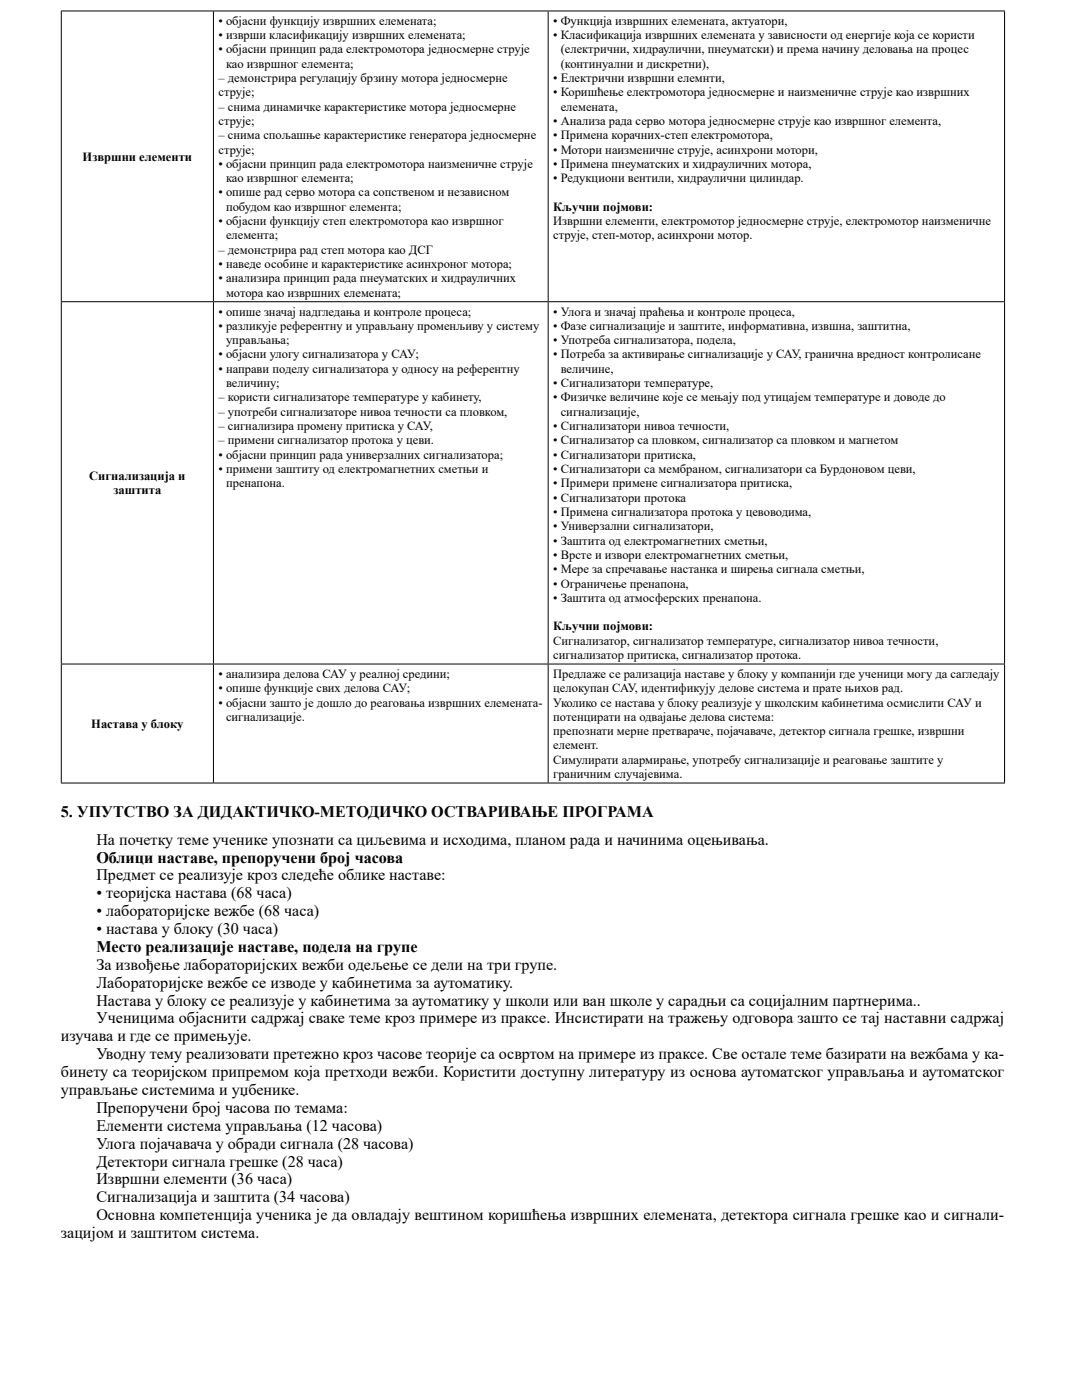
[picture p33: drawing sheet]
<svg xmlns="http://www.w3.org/2000/svg" width="210mm" height="276mm" viewBox="0 0 210 276" stroke-linecap="round" stroke-linejoin="round" font-family="sans-serif">
<defs><g id="words">
<g font-size="3.2">
<text x="12" y="161">5. УПУТСТВО ЗА ДИДАКТИЧКО-МЕТОДИЧКО ОСТВАРИВАЊЕ ПРОГРАМА</text>
<text x="19" y="166.6">На почетку теме ученике упознати са циљевима и исходима, планом рада и начинима оцењивања.</text>
<text x="19" y="170.1">Облици наставе, препоручени број часова</text>
<text x="19" y="173.6">Предмет се реализује кроз следеће облике наставе:</text>
<text x="19" y="177.1">• теоријска настава (68 часа)</text>
<text x="19" y="180.7">• лабораторијске вежбе (68 часа)</text>
<text x="19" y="184.2">• настава у блоку (30 часа)</text>
<text x="19" y="187.7">Место реализације наставе, подела на групе</text>
<text x="19" y="191.2">За извођење лабораторијских вежби одељење се дели на три групе.</text>
<text x="19" y="194.8">Лабораторијске вежбе се изводе у кабинетима за аутоматику.</text>
<text x="19" y="198.3">Настава у блоку се реализује у кабинетима за аутоматику у школи или ван школе у сарадњи са социјалним партнерима..</text>
<text x="19" y="201.8">Ученицима објаснити садржај сваке теме кроз примере из праксе. Инсистирати на тражењу одговора зашто се тај наставни садржај</text>
<text x="12" y="205.4">изучава и где се примењује.</text>
<text x="19" y="208.9">Уводну тему реализовати претежно кроз часове теорије са освртом на примере из праксе. Све остале теме базирати на вежбама у ка-</text>
<text x="12" y="212.4">бинету са теоријском припремом која претходи вежби. Користити доступну литературу из основа аутоматског управљања и аутоматског</text>
<text x="12" y="215.9">управљање системима и уџбенике.</text>
<text x="19" y="219.5">Препоручени број часова по темама:</text>
<text x="19" y="223">Елементи система управљања (12 часова)</text>
<text x="19" y="226.5">Улога појачавача у обради сигнала (28 часова)</text>
<text x="19" y="230">Детектори сигнала грешке (28 часа)</text>
<text x="19" y="233.6">Извршни елементи (36 часа)</text>
<text x="19" y="237.1">Сигнализација и заштита (34 часова)</text>
<text x="12" y="244.2">зацијом и заштитом система.</text>
<text x="19" y="240.6">Основна компетенција ученика је да овладају вештином коришћења извршних елемената, детектора сигнала грешке као и сигнали-</text>
</g>
<g font-size="2.5">
<text x="43.1" y="4.9">• објасни функцију извршних елемената;</text>
<text x="109.1" y="4.9">• Функција извршних елемената, актуатори,</text>
<text x="43.1" y="10.5">• објасни принцип рада електромотора једносмерне струје</text>
<text x="43.1" y="7.7">• изврши класификацију извршних елемената;</text>
<text x="109.1" y="7.7">• Класификација извршних елемената у зависности од енергије која се користи</text>
<text x="110.6" y="10.5">(електрични, хидраулични, пнеуматски) и према начину деловања на процес</text>
<text x="43.1" y="16.2">– демонстрира регулацију брзину мотора једносмерне</text>
<text x="44.6" y="13.3">као извршног елемента;</text>
<text x="109.1" y="16.2">• Електрични извршни елемнти,</text>
<text x="110.6" y="13.4">(континуални и дискретни),</text>
<text x="43.1" y="19">струје;</text>
<text x="43.1" y="21.8">– снима динамичке карактеристике мотора једносмерне</text>
<text x="109.1" y="19">• Коришћење електромотора једносмерне и наизменичне струје као извршних</text>
<text x="110.6" y="21.8">елемената,</text>
<text x="43.1" y="24.6">струје;</text>
<text x="43.1" y="27.5">– снима спољашње карактеристике генератора једносмерне</text>
<text x="109.1" y="24.6">• Анализа рада серво мотора једносмерне струје као извршног елемента,</text>
<text x="109.1" y="27.5">• Примена корачних-степ електромотора,</text>
<text x="16.3" y="31.7">Извршни елементи</text>
<text x="43.1" y="30.3">струје;</text>
<text x="43.1" y="33.1">• објасни принцип рада електромотора наизменичне струје</text>
<text x="44.6" y="35.9">као извршног елемента;</text>
<text x="109.1" y="30.3">• Мотори наизменичне струје, асинхрони мотори,</text>
<text x="109.1" y="33.1">• Примена пнеуматских и хидрауличних мотора,</text>
<text x="109.1" y="35.9">• Редукциони вентили, хидраулични цилиндар.</text>
<text x="43.1" y="38.7">• опише рад серво мотора са сопственом и независном</text>
<text x="44.6" y="41.6">побудом као извршног елемента;</text>
<text x="109.1" y="41.6">Кључни појмови:</text>
<text x="43.1" y="44.4">• објасни функцију степ електромотора као извршног</text>
<text x="44.6" y="47.2">елемента;</text>
<text x="109.1" y="44.4">Извршни елементи, електромотор једносмерне струје, електромотор наизменичне</text>
<text x="109.1" y="47.2">струје, степ-мотор, асинхрони мотор.</text>
<text x="43.1" y="50">– демонстрира рад степ мотора као ДСГ</text>
<text x="43.1" y="52.9">• наведе особине и карактеристике асинхроног мотора;</text>
<text x="43.1" y="55.7">• анализира принцип рада пнеуматских и хидрауличних</text>
<text x="44.6" y="58.5">мотора као извршних елемената;</text>
<text x="43.1" y="62.2">• опише значај надгледања и контроле процеса;</text>
<text x="43.1" y="65">• разликује референтну и управљану променљиву у систему</text>
<text x="109.1" y="65">• Фазе сигнализације и заштите, информативна, извшна, заштитна,</text>
<text x="109.1" y="62.2">• Улога и значај праћења и контроле процеса,</text>
<text x="43.1" y="70.7">• објасни улогу сигнализатора у САУ;</text>
<text x="44.6" y="67.9">управљања;</text>
<text x="109.1" y="67.9">• Употреба сигнализатора, подела,</text>
<text x="109.1" y="70.7">• Потреба за активирање сигнализације у САУ, гранична вредност контролисане</text>
<text x="43.1" y="73.5">• направи поделу сигнализатора у односу на референтну</text>
<text x="44.6" y="76.3">величину;</text>
<text x="109.1" y="76.3">• Сигнализатори температуре,</text>
<text x="110.6" y="73.5">величине,</text>
<text x="43.1" y="79.2">– користи сигнализаторе температуре у кабинету,</text>
<text x="43.1" y="82">– употреби сигнализаторе нивоа течности са пловком,</text>
<text x="109.1" y="79.2">• Физичке величине које се мењају под утицајем температуре и доводе до</text>
<text x="110.6" y="82">сигнализације,</text>
<text x="43.1" y="84.8">– сигнализира промену притиска у САУ,</text>
<text x="43.1" y="87.6">– примени сигнализатор протока у цеви.</text>
<text x="109.1" y="84.8">• Сигнализатори нивоа течности,</text>
<text x="109.1" y="87.6">• Сигнализатор са пловком, сигнализатор са пловком и магнетом</text>
<text x="17.6" y="94.7">Сигнализација и</text>
<text x="43.1" y="90.4">• објасни принцип рада универзалних сигнализатора;</text>
<text x="43.1" y="93.3">• примени заштиту од електромагнетних сметњи и</text>
<text x="109.1" y="90.5">• Сигнализатори притиска,</text>
<text x="109.1" y="93.3">• Сигнализатори са мембраном, сигнализатори са Бурдоновом цеви,</text>
<text x="22.4" y="97.5">заштита</text>
<text x="44.6" y="96.1">пренапона.</text>
<text x="109.1" y="96.1">• Примери примене сигнализатора притиска,</text>
<text x="109.1" y="98.9">• Сигнализатори протока</text>
<text x="109.1" y="101.7">• Примена сигнализатора протока у цевоводима,</text>
<text x="109.1" y="104.6">• Универзални сигнализатори,</text>
<text x="109.1" y="107.4">• Заштита од електромагнетних сметњи,</text>
<text x="109.1" y="110.2">• Врсте и извори електромагнетних сметњи,</text>
<text x="109.1" y="113">• Мере за спречавање настанка и ширења сигнала сметњи,</text>
<text x="109.1" y="115.9">• Ограничење пренапона,</text>
<text x="109.1" y="118.7">• Заштита од атмосферских пренапона.</text>
<text x="109.1" y="124.3">Кључни појмови:</text>
<text x="109.1" y="127.1">Сигнализатор, сигнализатор температуре, сигнализатор нивоа течности,</text>
<text x="109.1" y="130">сигнализатор притиска, сигнализатор протока.</text>
<text x="43.1" y="133.7">• анализира делова САУ у реалној средини;</text>
<text x="43.1" y="136.5">• опише функције свих делова САУ;</text>
<text x="109.1" y="133.7">Предлаже се рализација наставе у блоку у компанији где ученици могу да сагледају</text>
<text x="109.1" y="136.5">целокупан САУ, идентификују делове система и прате њихов рад.</text>
<text x="18" y="143.5">Настава у блоку</text>
<text x="43.1" y="139.3">• објасни зашто је дошло до реаговања извршних елемената-</text>
<text x="44.6" y="142.1">сигнализације.</text>
<text x="109.1" y="139.3">Уколико се настава у блоку реализује у школским кабинетима осмислити САУ и</text>
<text x="109.1" y="142.1">потенцирати на одвајање делова система:</text>
<text x="109.1" y="145">препознати мерне претвараче, појачаваче, детектор сигнала грешке, извршни</text>
<text x="109.1" y="147.8">елемент.</text>
<text x="109.1" y="150.6">Симулирати алармирање, употребу сигнализације и реаговање заштите у</text>
<text x="109.1" y="153.4">граничним случајевима.</text>
</g>
</g></defs>
<g fill="none" stroke="#000" stroke-width=".2">
<path d="M12 2.2h186.2M12.1 2.3v57.1M42.1 2.3v57.1M108.1 2.3v57.1M198.1 2.3v57.1M12 59.5h186.2M12.1 59.6v71.3M42.1 59.6v71.3M108.1 59.6v71.3M198.1 59.6v71.3M12 130.9h186.2M12.1 131v23.3"/>
<path d="M42.1 131v23.3M108.1 131v23.3M198.1 131v23.3M12 154.4h186.2"/>
</g>
<use href="#words"/>
</svg>
